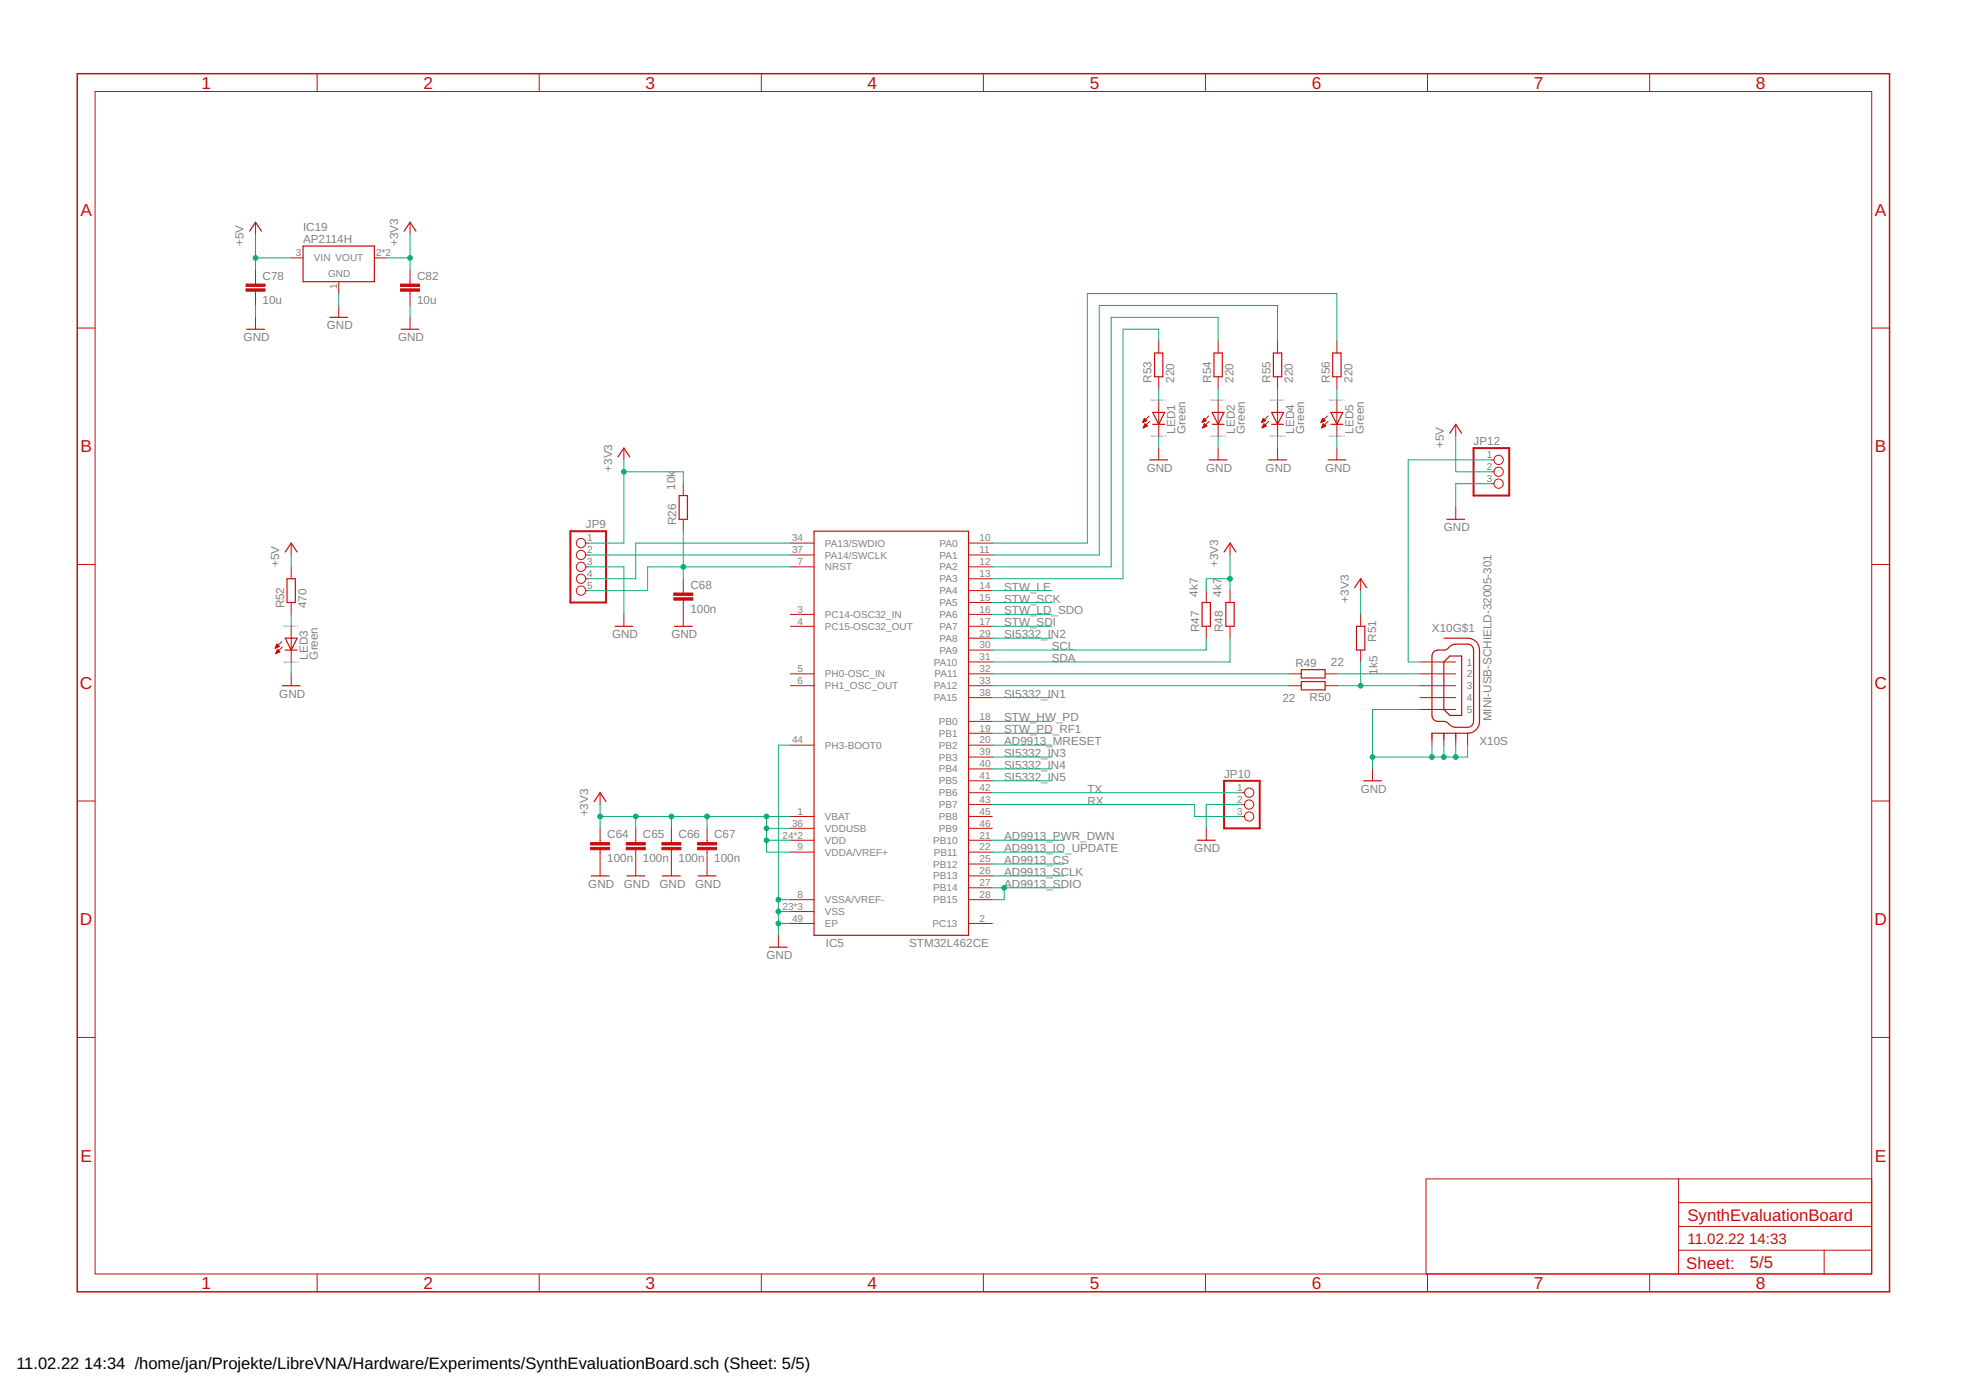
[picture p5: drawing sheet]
<svg xmlns="http://www.w3.org/2000/svg" width="420mm" height="297mm" viewBox="0 0 420 297" stroke-linecap="round" stroke-linejoin="round" font-family="sans-serif">
<defs><g id="words">
<g font-size="3.7" fill="#c90d0c">
<text x="43" y="18.9">1</text>
<text x="90.5" y="18.9">2</text>
<text x="138" y="18.9">3</text>
<text x="185.4" y="18.9">4</text>
<text x="232.9" y="18.9">5</text>
<text x="280.3" y="18.9">6</text>
<text x="327.8" y="18.9">7</text>
<text x="375.3" y="18.9">8</text>
<text x="17.2" y="46.1">A</text>
<text x="400.7" y="46.1">A</text>
<text x="17.2" y="96.7">B</text>
<text x="400.7" y="96.7">B</text>
<text x="17.1" y="147.2">C</text>
<text x="400.6" y="147.2">C</text>
<text x="17.1" y="197.7">D</text>
<text x="400.6" y="197.7">D</text>
<text x="17.2" y="248.3">E</text>
<text x="400.7" y="248.3">E</text>
<text x="43" y="275.4">1</text>
<text x="90.5" y="275.4">2</text>
<text x="138" y="275.4">3</text>
<text x="185.4" y="275.4">4</text>
<text x="232.9" y="275.4">5</text>
<text x="280.3" y="275.4">6</text>
<text x="327.8" y="275.4">7</text>
<text x="375.3" y="275.4">8</text>
</g>
<g font-size="3.6" fill="#c90d0c">
<text x="360.6" y="260.8">SynthEvaluationBoard</text>
<text x="360.4" y="271.1">Sheet:</text>
<text x="374" y="271">5/5</text>
</g>
<g font-size="3.5">
<text x="3.5" y="292.5">11.02.22</text>
<text x="18" y="292.5">14:34 /home/jan/Projekte/LibreVNA/Hardware/Experiments/SynthEvaluationBoard.sch (Sheet: 5/5)</text>
</g>
<g font-size="3.2" fill="#c90d0c">
<text x="360.6" y="265.9">11.02.22</text>
<text x="373.8" y="265.9">14:33</text>
</g>
<g font-size="2.5" fill="#808080">
<text x="52.1" y="52.6" transform="rotate(-90 52.1 52.6)">+5V</text>
<text x="64.8" y="51.9">AP2114H</text>
<text x="64.8" y="49.4">IC19</text>
<text x="85.1" y="52.6" transform="rotate(-90 85.1 52.6)">+3V3</text>
<text x="56.1" y="59.8">C78</text>
<text x="89.1" y="59.8">C82</text>
<text x="56.1" y="64.9">10u</text>
<text x="89.1" y="64.9">10u</text>
<text x="69.8" y="70.4">GND</text>
<text x="52.1" y="72.9">GND</text>
<text x="85.1" y="72.9">GND</text>
<text x="246.1" y="81.8" transform="rotate(-90 246.1 81.8)">R53</text>
<text x="250.9" y="81.8" transform="rotate(-90 250.9 81.8)">220</text>
<text x="258.8" y="81.8" transform="rotate(-90 258.8 81.8)">R54</text>
<text x="263.6" y="81.8" transform="rotate(-90 263.6 81.8)">220</text>
<text x="271.5" y="81.8" transform="rotate(-90 271.5 81.8)">R55</text>
<text x="276.3" y="81.8" transform="rotate(-90 276.3 81.8)">220</text>
<text x="284.2" y="81.8" transform="rotate(-90 284.2 81.8)">R56</text>
<text x="289" y="81.8" transform="rotate(-90 289 81.8)">220</text>
<text x="251.2" y="92.7" transform="rotate(-90 251.2 92.7)">LED1</text>
<text x="253.3" y="92.7" transform="rotate(-90 253.3 92.7)">Green</text>
<text x="263.9" y="92.7" transform="rotate(-90 263.9 92.7)">LED2</text>
<text x="266" y="92.7" transform="rotate(-90 266 92.7)">Green</text>
<text x="276.6" y="92.7" transform="rotate(-90 276.6 92.7)">LED4</text>
<text x="278.7" y="92.7" transform="rotate(-90 278.7 92.7)">Green</text>
<text x="289.3" y="92.7" transform="rotate(-90 289.3 92.7)">LED5</text>
<text x="291.4" y="92.7" transform="rotate(-90 291.4 92.7)">Green</text>
<text x="308.6" y="95.7" transform="rotate(-90 308.6 95.7)">+5V</text>
<text x="314.9" y="95.1">JP12</text>
<text x="130.8" y="100.8" transform="rotate(-90 130.8 100.8)">+3V3</text>
<text x="245.1" y="100.8">GND</text>
<text x="257.8" y="100.8">GND</text>
<text x="270.5" y="100.8">GND</text>
<text x="283.2" y="100.8">GND</text>
<text x="144.3" y="104.6" transform="rotate(-90 144.3 104.6)">10k</text>
<text x="125.2" y="112.9">JP9</text>
<text x="144.5" y="112.3" transform="rotate(-90 144.5 112.3)">R26</text>
<text x="308.6" y="113.5">GND</text>
<text x="59.7" y="121.1" transform="rotate(-90 59.7 121.1)">+5V</text>
<text x="147.6" y="125.8">C68</text>
<text x="260.3" y="121.1" transform="rotate(-90 260.3 121.1)">+3V3</text>
<text x="60.7" y="130" transform="rotate(-90 60.7 130)">R52</text>
<text x="65.5" y="130" transform="rotate(-90 65.5 130)">470</text>
<text x="147.6" y="130.9">100n</text>
<text x="214.6" y="128.8">STW_SCK</text>
<text x="214.6" y="131.3">STW_LD_SDO</text>
<text x="214.6" y="126.2">STW_LE</text>
<text x="256" y="127.5" transform="rotate(-90 256 127.5)">4k7</text>
<text x="261.1" y="127.5" transform="rotate(-90 261.1 127.5)">4k7</text>
<text x="288.3" y="128.8" transform="rotate(-90 288.3 128.8)">+3V3</text>
<text x="130.8" y="136.4">GND</text>
<text x="143.5" y="136.4">GND</text>
<text x="214.6" y="133.8">STW_SDI</text>
<text x="214.6" y="136.4">SI5332_IN2</text>
<text x="256.3" y="135.1" transform="rotate(-90 256.3 135.1)">R47</text>
<text x="261.4" y="135.1" transform="rotate(-90 261.4 135.1)">R48</text>
<text x="294.1" y="137.1" transform="rotate(-90 294.1 137.1)">R51</text>
<text x="306" y="135.1">X10G$1</text>
<text x="65.8" y="141" transform="rotate(-90 65.8 141)">LED3</text>
<text x="67.9" y="141" transform="rotate(-90 67.9 141)">Green</text>
<text x="224.8" y="138.9">SCL</text>
<text x="224.8" y="141.5">SDA</text>
<text x="276.8" y="142.5">R49</text>
<text x="284.4" y="142.2">22</text>
<text x="59.7" y="149.1">GND</text>
<text x="214.6" y="149.1">SI5332_IN1</text>
<text x="279.9" y="149.8">R50</text>
<text x="294.4" y="144.2" transform="rotate(-90 294.4 144.2)">1k5</text>
<text x="214.6" y="154.2">STW_HW_PD</text>
<text x="274.1" y="150.1">22</text>
<text x="318.7" y="154.2" transform="rotate(-90 318.7 154.2)">MINI-USB-SCHIELD-32005-301</text>
<text x="214.6" y="156.7">STW_PD_RF1</text>
<text x="214.6" y="159.2">AD9913_MRESET</text>
<text x="214.6" y="161.8">SI5332_IN3</text>
<text x="316.2" y="159.2">X10S</text>
<text x="214.6" y="164.3">SI5332_IN4</text>
<text x="214.6" y="166.9">SI5332_IN5</text>
<text x="261.6" y="166.2">JP10</text>
<text x="232.4" y="169.4">TX</text>
<text x="232.4" y="171.9">RX</text>
<text x="290.8" y="169.4">GND</text>
<text x="125.7" y="174.5" transform="rotate(-90 125.7 174.5)">+3V3</text>
<text x="129.8" y="179.2">C64</text>
<text x="137.4" y="179.2">C65</text>
<text x="145" y="179.2">C66</text>
<text x="152.6" y="179.2">C67</text>
<text x="214.6" y="179.6">AD9913_PWR_DWN</text>
<text x="129.8" y="184.3">100n</text>
<text x="137.4" y="184.3">100n</text>
<text x="145" y="184.3">100n</text>
<text x="152.6" y="184.3">100n</text>
<text x="214.6" y="184.6">AD9913_CS</text>
<text x="214.6" y="182.1">AD9913_IO_UPDATE</text>
<text x="255.2" y="182.1">GND</text>
<text x="125.7" y="189.7">GND</text>
<text x="133.3" y="189.7">GND</text>
<text x="141" y="189.7">GND</text>
<text x="148.6" y="189.7">GND</text>
<text x="214.6" y="187.2">AD9913_SCLK</text>
<text x="214.6" y="189.7">AD9913_SDIO</text>
<text x="176.5" y="202.4">IC5</text>
<text x="194.3" y="202.4">STM32L462CE</text>
<text x="163.8" y="204.9">GND</text>
</g>
<g font-size="2.1" fill="#808080">
<text x="63.2" y="54.8">3</text>
<text x="67.1" y="55.9">VIN VOUT</text>
<text x="70.1" y="59.2">GND</text>
<text x="80.4" y="54.8">2*2</text>
<text x="72" y="61.7" transform="rotate(-90 72 61.7)">1</text>
<text x="317.8" y="97.9">1</text>
<text x="317.8" y="100.5">2</text>
<text x="317.8" y="103">3</text>
<text x="125.5" y="115.7">1</text>
<text x="125.5" y="118.2">2</text>
<text x="169.3" y="115.7">34</text>
<text x="169.3" y="118.2">37</text>
<text x="176.3" y="116.8">PA13/SWDIO</text>
<text x="176.3" y="119.4">PA14/SWCLK</text>
<text x="200.8" y="116.8">PA0</text>
<text x="200.8" y="119.4">PA1</text>
<text x="209.3" y="115.7">10</text>
<text x="209.3" y="118.2">11</text>
<text x="125.5" y="120.8">3</text>
<text x="125.5" y="123.3">4</text>
<text x="125.5" y="125.9">5</text>
<text x="170.4" y="120.8">7</text>
<text x="176.3" y="121.9">NRST</text>
<text x="200.8" y="121.9">PA2</text>
<text x="200.8" y="124.4">PA3</text>
<text x="209.3" y="120.8">12</text>
<text x="209.3" y="125.9">14</text>
<text x="209.3" y="123.3">13</text>
<text x="170.4" y="130.9">3</text>
<text x="200.8" y="127">PA4</text>
<text x="200.8" y="129.5">PA5</text>
<text x="209.3" y="128.4">15</text>
<text x="209.3" y="130.9">16</text>
<text x="170.4" y="133.5">4</text>
<text x="176.3" y="132.1">PC14-OSC32_IN</text>
<text x="176.3" y="134.6">PC15-OSC32_OUT</text>
<text x="200.8" y="132.1">PA6</text>
<text x="200.8" y="134.6">PA7</text>
<text x="200.8" y="137.1">PA8</text>
<text x="209.3" y="133.5">17</text>
<text x="209.3" y="136">29</text>
<text x="170.4" y="143.6">5</text>
<text x="199.6" y="142.2">PA10</text>
<text x="200.8" y="139.7">PA9</text>
<text x="209.3" y="138.6">30</text>
<text x="209.3" y="141.1">31</text>
<text x="209.3" y="143.6">32</text>
<text x="313.5" y="142.2">1</text>
<text x="170.4" y="146.2">6</text>
<text x="176.3" y="144.8">PH0-OSC_IN</text>
<text x="176.3" y="147.3">PH1_OSC_OUT</text>
<text x="199.6" y="147.3">PA12</text>
<text x="199.6" y="149.8">PA15</text>
<text x="199.7" y="144.8">PA11</text>
<text x="209.3" y="146.2">33</text>
<text x="209.3" y="148.7">38</text>
<text x="313.5" y="144.8">2</text>
<text x="313.5" y="147.3">3</text>
<text x="313.5" y="149.8">4</text>
<text x="200.6" y="154.9">PB0</text>
<text x="209.3" y="153.8">18</text>
<text x="313.5" y="152.4">5</text>
<text x="169.3" y="158.9">44</text>
<text x="176.3" y="160">PH3-BOOT0</text>
<text x="200.6" y="157.5">PB1</text>
<text x="200.6" y="160">PB2</text>
<text x="209.3" y="156.3">19</text>
<text x="209.3" y="161.4">39</text>
<text x="209.3" y="158.9">20</text>
<text x="200.6" y="167.6">PB5</text>
<text x="200.6" y="165.1">PB4</text>
<text x="200.6" y="162.5">PB3</text>
<text x="209.3" y="166.5">41</text>
<text x="209.3" y="164">40</text>
<text x="200.6" y="172.7">PB7</text>
<text x="200.6" y="170.2">PB6</text>
<text x="209.3" y="171.6">43</text>
<text x="209.3" y="169">42</text>
<text x="264.4" y="169">1</text>
<text x="264.4" y="171.6">2</text>
<text x="167.2" y="179.2">24*2</text>
<text x="169.3" y="176.7">36</text>
<text x="170.4" y="174.1">1</text>
<text x="176.3" y="175.2">VBAT</text>
<text x="176.3" y="177.8">VDDUSB</text>
<text x="200.6" y="177.8">PB9</text>
<text x="200.6" y="175.2">PB8</text>
<text x="209.3" y="179.2">21</text>
<text x="209.3" y="176.7">46</text>
<text x="209.3" y="174.1">45</text>
<text x="264.4" y="174.1">3</text>
<text x="170.4" y="181.7">9</text>
<text x="176.3" y="182.9">VDDA/VREF+</text>
<text x="176.3" y="180.3">VDD</text>
<text x="199.4" y="180.3">PB10</text>
<text x="199.4" y="185.4">PB12</text>
<text x="199.6" y="182.9">PB11</text>
<text x="209.3" y="181.7">22</text>
<text x="209.3" y="184.3">25</text>
<text x="170.4" y="191.9">8</text>
<text x="199.4" y="187.9">PB13</text>
<text x="199.4" y="190.5">PB14</text>
<text x="209.3" y="186.8">26</text>
<text x="209.3" y="189.4">27</text>
<text x="209.3" y="191.9">28</text>
<text x="167.2" y="194.4">23*3</text>
<text x="169.3" y="197">49</text>
<text x="176.3" y="193">VSSA/VREF-</text>
<text x="176.3" y="195.6">VSS</text>
<text x="199.4" y="193">PB15</text>
<text x="209.3" y="197">2</text>
<text x="176.3" y="198.1">EP</text>
<text x="199.3" y="198.1">PC13</text>
</g>
<g font-size=".6" fill="#808080">
<text x="246" y="85.8">SpiceOrder 1</text>
<text x="258.6" y="85.8">SpiceOrder 1</text>
<text x="271.3" y="85.8">SpiceOrder 1</text>
<text x="284" y="85.8">SpiceOrder 1</text>
<text x="246" y="93.4">SpiceOrder 2</text>
<text x="258.6" y="93.4">SpiceOrder 2</text>
<text x="271.3" y="93.4">SpiceOrder 2</text>
<text x="284" y="93.4">SpiceOrder 2</text>
<text x="60.6" y="134">SpiceOrder 1</text>
<text x="60.6" y="141.6">SpiceOrder 2</text>
</g>
</g></defs>
<g fill="none" stroke="#c90d0c" stroke-width=".21">
<path d="M20.3 19.6h379.7v252.6h-379.7zM67.8 15.7v3.9M115.2 15.7v3.9M162.7 15.7v3.9M210.2 15.7v3.9M257.6 15.7v3.9M305.1 15.7v3.9M352.6 15.7v3.9M54.6 47.5v2.5M54.6 57.7v3M62.2 55.1h2.6M80 55.1h2.5"/>
<path d="M87.6 47.5v2.5M87.6 57.7v3M16.5 70.1h3.8M54.6 62.2v3.1M54.6 67.8v2.6M72.4 60.2v2.5M72.4 65.3v2.5M87.6 62.2v3.1M87.6 67.8v2.6M247.6 72.9v2.5M260.3 72.9v2.5M273 72.9v2.5"/>
<path d="M285.7 72.9v2.5M400 70.1h3.8M133.3 95.8v2.5M244.2 90.2h.3M244.3 90h.5M244.3 89.9h.7M244.3 91.4h.1M244.4 89.8h.6M244.4 91.2h.3M244.5 89.7h.4M244.5 91.1h.5M244.5 89.6h.3"/>
<path d="M244.5 91h.7M244.6 89.5h.1M244.6 90.9h.4M244.6 89.4l.5 .5-.9 .4zM244.6 90.8h.3M244.6 90.7h.2M244.7 90.6l.5 .5-.9 .3zM245.6 88.9l-1.4 1.4M245.7 90l-1.4 1.4M247.6 80.5v2.6M247.6 85.6v7.6M247.6 95.8v2.5"/>
<path d="M256.9 90.2h.3M257 90h.5M257 89.9h.7M257 91.4h.1M257.1 89.8h.6M257.1 91.2h.3M257.2 89.7h.4M257.2 91.1h.5M257.2 89.6h.3M257.2 91h.7M257.2 90.9h.5M257.3 89.5h.1"/>
<path d="M257.3 89.4l.5 .5-.9 .4zM257.3 90.8h.3M257.3 90.7h.2M257.9 91.1l-.5-.5-.4 .8M257.9 91.1l-.9 .3M258.3 88.9l-1.4 1.4M258.4 90l-1.4 1.4M260.3 80.5v2.6M260.3 85.6v7.6M260.3 95.8v2.5M269.6 90.2h.3M269.7 90h.5"/>
<path d="M269.7 89.9h.7M269.7 91.4h.1M269.8 89.8h.6M269.8 91.2h.3M269.9 89.7h.4M269.9 91.1h.5M269.9 89.6h.3M269.9 91h.7M269.9 90.9h.5M270 89.5h.1M270 89.4l.5 .5-.9 .4zM270 90.8h.3"/>
<path d="M270 90.7h.2M270.1 90.6l.5 .5-.9 .3zM271 88.9l-1.4 1.4M271.1 90l-1.4 1.4M273 80.5v2.6M273 85.6v7.6M273 95.8v2.5M282.3 90.2h.3M282.4 90h.5M282.4 89.9h.7M282.4 91.4h.1M282.5 89.8h.6"/>
<path d="M282.5 91.2h.3M282.5 91.1h.6M282.6 89.7h.4M282.6 89.6h.3M282.6 91h.7M282.6 90.9h.5M282.7 89.5h.1M282.7 89.4l.5 .5-.9 .4zM282.7 90.8h.3M282.7 90.7h.2M282.8 90.6l.5 .5-.9 .3zM283.7 88.9l-1.4 1.4"/>
<path d="M283.8 90l-1.4 1.4M285.7 80.5v2.6M285.7 85.6v7.6M285.7 95.8v2.5M311.1 90.7v2.5M318.7 98.3h.6M62.2 116.1v2.5M125.2 116.1h.5M125.2 118.6h.5M146 103.4v2.5M146 111v2.5M168.9 116.1h5.1"/>
<path d="M168.9 118.6h5.1M207 116.1h5.1M207 118.6h5.1M262.9 116.1v2.5M311.1 108.4v2.6M318.7 100.8h.6M318.7 103.4h.6M16.5 120.6h3.8M58.8 138.4h.3M58.9 138.3h.5M58.9 138.2h.7M58.9 139.6h.2"/>
<path d="M59 138.1h.6M59 139.5h.3M59.1 137.9h.4M59.1 139.4h.5M59.1 137.8h.3M59.1 139.3h.7M59.2 137.7h.1M59.2 139.1h.4M59.2 137.6l.5 .6-.9 .3zM59.2 139h.3M59.3 138.9h.1M59.3 138.8l.5 .5-.9 .4z"/>
<path d="M60.2 137.1l-1.4 1.4M60.3 138.3l-1.4 1.4M62.2 121.1v2.6M62.2 128.8v2.5M62.2 133.8v7.7M125.2 121.1h.5M125.2 126.2h.5M125.2 123.7h.5M133.3 131.3v2.5M146 123.7v3M146 128.2v5.6M168.9 131.3h5.1"/>
<path d="M168.9 133.8h5.1M168.9 121.1h5.1M207 131.3h5.1M207 133.8h5.1M207 121.1h5.1M207 126.2h5.1M207 128.8h5.1M207 123.7h5.1M207 136.4h5.1M207 138.9h5.1M257.8 126.2v2.6M257.8 133.8v2.6"/>
<path d="M262.9 126.2v2.6M262.9 133.8v2.6M290.8 123.7v2.5M290.8 131.3v2.5M290.8 138.9v2.6M400 120.6h3.8M62.2 144v2.5M168.9 144h5.1M168.9 146.5h5.1M168.9 159.2h5.1M207 144h5.1M207 146.5h5.1"/>
<path d="M207 154.2h5.1M207 156.7h5.1M207 141.5h5.1M207 149.1h5.1M207 159.2h5.1M275.6 144h2.5M275.6 146.5h2.5M283.2 144h2.5M283.2 146.5h2.5M303.5 144h7.6M303.5 146.5h7.6M303.5 141.5h7.6"/>
<path d="M303.5 149.1h7.6M303.5 151.6h7.6M306 156.7v2.5M308.6 156.7v2.5M311.1 156.7v2.5M313.6 156.7v2.5M16.5 171.2h3.8M128.2 169.4v2.5M128.2 177v3.1M135.9 177v3.1M143.5 177v3.1M151.1 177v3.1"/>
<path d="M168.9 174.5h5.1M168.9 179.6h5.1M168.9 177h5.1M207 174.5h5.1M207 179.6h5.1M207 177h5.1M207 171.9h5.1M207 169.4h5.1M207 166.9h5.1M207 164.3h5.1M207 161.8h5.1M257.8 177v2.6"/>
<path d="M265.4 174.5h.6M265.4 171.9h.6M265.4 169.4h.6M293.3 164.3v2.6M400 171.2h3.8M128.2 181.6v5.6M135.9 181.6v5.6M143.5 181.6v5.6M151.1 181.6v5.6M166.3 199.9v2.5M168.9 197.3h5.1M168.9 192.3h5.1"/>
<path d="M168.9 182.1h5.1M168.9 194.8h5.1M207 197.3h5.1M207 192.3h5.1M207 182.1h5.1M207 184.6h5.1M207 187.2h5.1M207 189.7h5.1M16.5 221.7h3.8M400 221.7h3.8M358.7 251.9v20.3M358.7 257h41.3"/>
<path d="M400 251.9h-95.2v20.3M67.8 272.2v3.9M115.2 272.2v3.9M162.7 272.2v3.9M210.2 272.2v3.9M257.6 272.2v3.9M305.1 272.2v3.9M352.6 272.2v3.9M358.7 267.2h41.3M358.7 262.1h41.3M389.8 267.2v5"/>
<circle cx="320.3" cy="98.3" r=".99"/>
<circle cx="124.2" cy="118.6" r=".99"/>
<circle cx="124.2" cy="116.1" r=".99"/>
<circle cx="320.3" cy="100.8" r=".99"/>
<circle cx="320.3" cy="103.4" r=".99"/>
<circle cx="124.2" cy="123.7" r=".99"/>
<circle cx="124.2" cy="126.2" r=".99"/>
<circle cx="124.2" cy="121.1" r=".99"/>
<circle cx="267" cy="171.9" r=".99"/>
<circle cx="267" cy="169.4" r=".99"/>
<circle cx="267" cy="174.5" r=".99"/>
</g>
<path d="M16.5 15.7h387.3v260.4h-387.3z" fill="none" stroke="#c90d0c" stroke-width=".32"/>
<g fill="none" stroke="#c90d0c" stroke-width=".25">
<path d="M53.3 49.4l1.3-1.9 1.3 1.9M64.8 52.6h15.2v7.6h-15.2zM86.4 49.4l1.2-1.9 1.3 1.9M52.7 70.4h3.8M70.5 67.8h3.8M85.7 70.4h3.8M246.7 75.4h1.8v5.1h-1.8zM259.4 75.4h1.8v5.1h-1.8zM272.1 75.4h1.8v5.1h-1.8zM284.8 75.4h1.8v5.1h-1.8zM132.1 97.6l1.2-1.8 1.3 1.8M245.7 98.3h3.8"/>
<path d="M246.4 88.1h2.5l-1.3 2.6zM246.4 90.7h2.5M258.4 98.3h3.8M259.1 90.7h2.5M259.1 88.1h2.5l-1.3 2.6zM271.1 98.3h3.8M271.8 90.7h2.5M271.8 88.1h2.5l-1.3 2.6zM283.8 98.3h3.8M284.4 90.7h2.6M284.4 88.1h2.6l-1.3 2.6zM309.8 92.6l1.3-1.9 1.3 1.9"/>
<path d="M61 118l1.2-1.9 1.3 1.9M145.1 105.9h1.8v5.1h-1.8zM174 113.5h33v86.4h-33zM261.6 118l1.3-1.9 1.2 1.9M309.2 111h3.8M61 138.9h2.5M61 136.4h2.5l-1.3 2.5zM61.3 123.7h1.8v5.1h-1.8zM131.4 133.8h3.8M144.1 133.8h3.8M256.9 128.8h1.8v5h-1.8zM262 128.8h1.8v5h-1.8z"/>
<path d="M289.5 125.6l1.3-1.9 1.3 1.9M289.9 133.8h1.8v5.1h-1.8zM306.3 139.4l.2-.2a2.64 2.64 0 0 1 2.1-.3l.5-.1 1.3-1 .7-.2 2.8 .1 .7 .4 .3 .8v15.5l-.4 .8-.9 .2h-2.8l-.7-.3-.7-.6a2.59 2.59 0 0 0-2.1-.3l-.6-.2-.4-.3-.3-.8v-12.7zM308.6 136.4h5a2.54 2.54 0 0 1 2.6 2.5v15.3a2.54 2.54 0 0 1-2.6 2.5h-7.6M60.3 146.5h3.8M278.1 143.1h5.1v1.8h-5.1zM278.1 145.6h5.1v1.8h-5.1zM309.8 140.2h2.6v12.7h-2.6l-1.2-1.3v-10.1zM127 171.3l1.2-1.9 1.3 1.9M255.9 179.6h3.8M291.4 166.9h3.8M126.3 187.2h3.9"/>
<path d="M134 187.2h3.8M141.6 187.2h3.8M149.2 187.2h3.8M164.4 202.4h3.9"/>
</g>
<path d="M314.9 95.8h7.6v10.1h-7.6zM121.9 113.5h7.6v15.3h-7.6zM261.6 166.9h7.6v10.1h-7.6z" fill="none" stroke="#c90d0c" stroke-width=".42"/>
<g fill="#c90d0c" stroke="#c90d0c" stroke-width=".21">
<path d="M126.2 181.1h4.1v.5h-4.1z"/>
<path d="M126.2 180.1h4.1v.5h-4.1z"/>
<path d="M133.8 181.1h4.1v.5h-4.1z"/>
<path d="M133.8 180.1h4.1v.5h-4.1z"/>
<path d="M141.5 181.1h4v.5h-4z"/>
<path d="M141.5 180.1h4v.5h-4z"/>
<path d="M149.1 181.1h4v.5h-4z"/>
<path d="M149.1 180.1h4v.5h-4z"/>
<path d="M144 127.7h4.1v.5h-4.1z"/>
<path d="M144 126.7h4.1v.5h-4.1z"/>
<path d="M52.6 61.7h4v.5h-4z"/>
<path d="M52.6 60.7h4v.5h-4z"/>
<path d="M85.6 61.7h4.1v.5h-4.1z"/>
<path d="M85.6 60.7h4.1v.5h-4.1z"/>
</g>
<g fill="none" stroke="#0dab76" stroke-width=".21">
<path d="M54.6 50v7.7M54.6 55.1h7.6M82.5 55.1h5.1M87.6 50v7.7M54.6 65.3v2.5M72.4 62.7v2.6M87.6 65.3v2.5M247.6 72.9v-2.5h-7.6v53.3h-27.9M260.3 72.9v-5.1h-22.8v53.3h-25.4M273 72.9v-7.6h-38.1v53.3h-22.8M285.7 72.9v-10.2h-53.3v53.4h-20.3M133.3 98.3v17.8h-7.6"/>
<path d="M247.6 83.1v2.5M247.6 93.2v2.6M260.3 83.1v2.5M260.3 93.2v2.6M273 83.1v2.5M273 93.2v2.6M285.7 83.1v2.5M285.7 93.2v2.6M311.1 93.2v7.6h7.6M318.7 98.3h-17.8v43.2h2.6M62.2 118.6v2.5M125.7 118.6h43.2"/>
<path d="M133.3 100.8h12.7v2.6M146 113.5v10.2M168.9 116.1h-33v7.6h-10.2M262.9 118.6v7.6M318.7 103.4h-7.6v5M62.2 131.3v2.5M125.7 121.1h7.6v10.2M168.9 121.1h-30.5v5.1h-12.7M212.1 126.2h12.7M212.1 128.8h12.7M212.1 131.3h12.7M212.1 133.8h12.7"/>
<path d="M212.1 136.4h12.7M257.8 136.4v2.5h-45.7M262.9 123.7h-5.1v2.5M262.9 136.4v5.1h-50.8M290.8 126.2v5.1M62.2 141.5v2.5M168.9 159.2h-2.6v40.7M212.1 159.2h12.7M212.1 154.2h12.7M212.1 156.7h12.7M212.1 149.1h12.7M212.1 144h63.5"/>
<path d="M212.1 146.5h63.5M285.7 144h17.8M285.7 146.5h17.8M290.8 141.5v5M303.5 151.6h-10.2v12.7M306 159.2v2.6M308.6 159.2v2.6M311.1 159.2v2.6M313.6 159.2v2.6h-20.3M128.2 174.5h40.7M128.2 171.9v5.1M135.9 174.5v2.5"/>
<path d="M143.5 174.5v2.5M151.1 174.5v2.5M163.8 174.5v7.6h5.1M163.8 179.6h5.1M163.8 177h5.1M212.1 171.9h43.1v2.6h10.2M212.1 161.8h12.7M212.1 179.6h15.2M212.1 169.4h53.3M212.1 164.3h12.7M212.1 166.9h12.7M265.4 171.9h-7.6v5.1"/>
<path d="M166.3 192.3h2.6M166.3 194.8h2.6M166.3 197.3h2.6M212.1 182.1h15.2M212.1 187.2h15.2M212.1 189.7h15.2M212.1 184.6h15.2M214.6 189.7v2.6h-2.5"/>
</g>
<g fill="#0dab76" stroke="#0dab76" stroke-width=".21">
<circle cx="166.3" cy="194.8" r=".51"/>
<circle cx="166.3" cy="197.3" r=".51"/>
<circle cx="166.3" cy="192.3" r=".51"/>
<circle cx="293.3" cy="161.8" r=".51"/>
<circle cx="311.1" cy="161.8" r=".51"/>
<circle cx="308.6" cy="161.8" r=".51"/>
<circle cx="306" cy="161.8" r=".51"/>
<circle cx="133.3" cy="100.8" r=".51"/>
<circle cx="128.2" cy="174.5" r=".51"/>
<circle cx="135.9" cy="174.5" r=".51"/>
<circle cx="143.5" cy="174.5" r=".51"/>
<circle cx="151.1" cy="174.5" r=".51"/>
<circle cx="163.8" cy="174.5" r=".51"/>
<circle cx="163.8" cy="179.6" r=".51"/>
<circle cx="163.8" cy="177" r=".51"/>
<circle cx="262.9" cy="123.7" r=".51"/>
<circle cx="87.6" cy="55.1" r=".51"/>
<circle cx="146" cy="121.1" r=".51"/>
<circle cx="214.6" cy="189.7" r=".51"/>
<circle cx="290.8" cy="146.5" r=".51"/>
<circle cx="54.6" cy="55.1" r=".51"/>
</g>
<use href="#words"/>
</svg>
